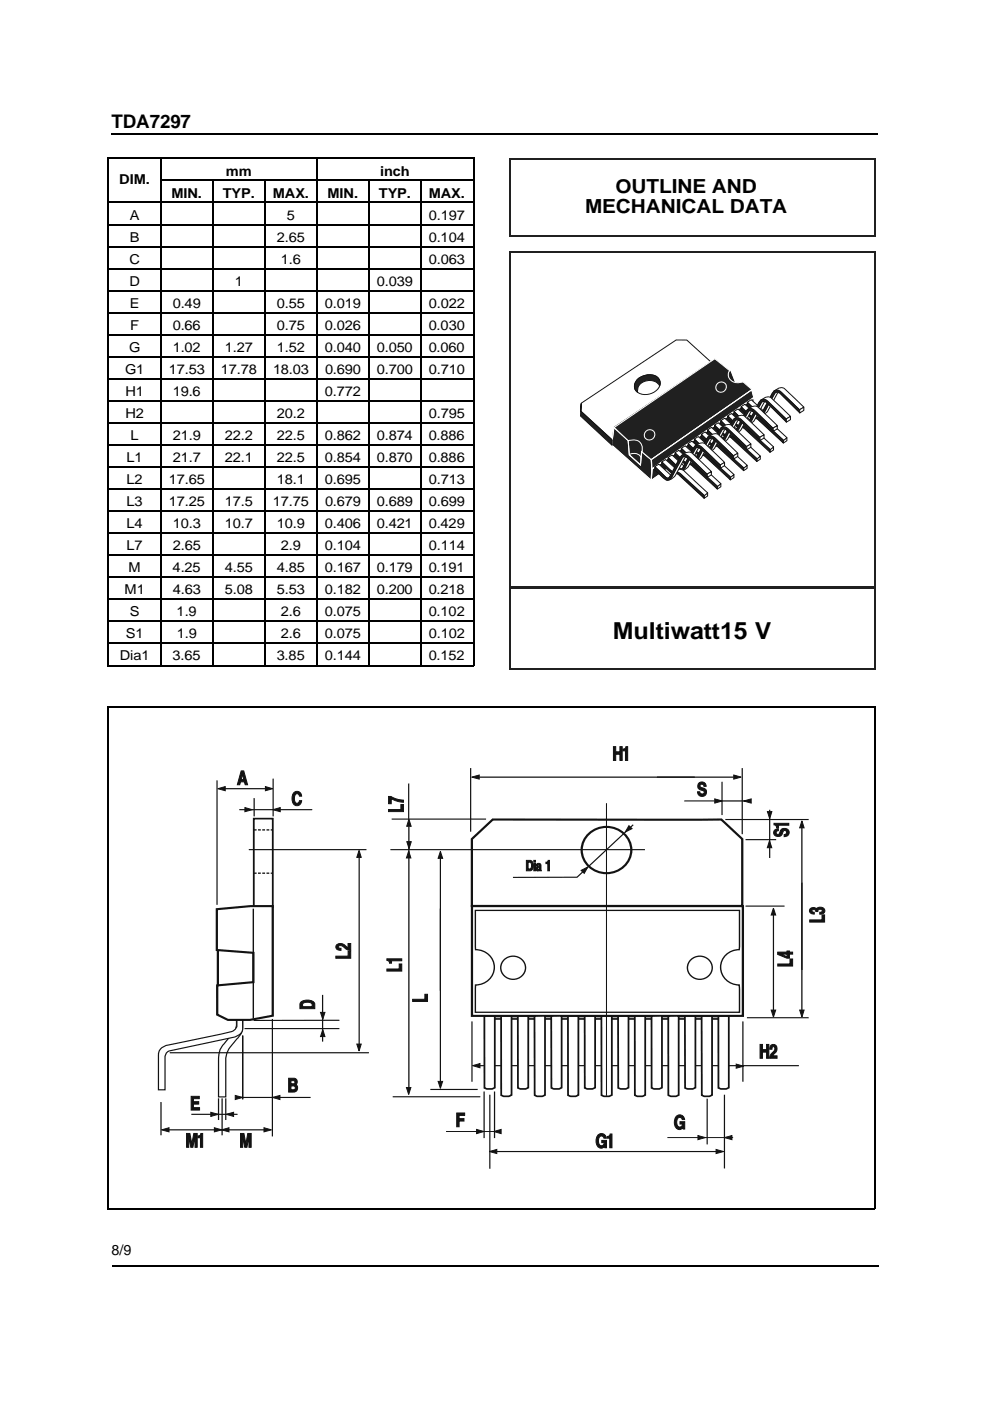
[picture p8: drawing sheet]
<svg xmlns="http://www.w3.org/2000/svg" width="210mm" height="297mm" viewBox="0 0 210 297" stroke-linecap="round" stroke-linejoin="round" font-family="sans-serif">
<defs><g id="words">
<text font-size="5" x="129.9" y="135.5">Multiwatt15 V</text>
<g font-size="4.1">
<text x="130.5" y="41">OUTLINE AND</text>
<text x="124" y="45.3">MECHANICAL DATA</text>
</g>
<text font-size="4" x="23.6" y="27.1">TDA7297</text>
<text font-size="3" x="23.6" y="266">8/9</text>
<g font-size="2.9">
<text x="25.3" y="39.1">DIM.</text>
<text x="36.4" y="41.9">MIN.</text>
<text x="47.2" y="41.9">TYP.</text>
<text x="47.9" y="37.3">mm</text>
<text x="57.8" y="41.9">MAX.</text>
<text x="69.5" y="41.9">MIN.</text>
<text x="80.3" y="41.9">TYP.</text>
<text x="80.6" y="37.3">inch</text>
<text x="90.9" y="41.9">MAX.</text>
<text x="27.5" y="46.6">A</text>
<text x="60.8" y="46.6">5</text>
<text x="90.9" y="46.6">0.197</text>
<text x="27.5" y="51.3">B</text>
<text x="58.7" y="51.3">2.65</text>
<text x="90.9" y="51.3">0.104</text>
<text x="27.4" y="55.9">C</text>
<text x="59.5" y="55.9">1.6</text>
<text x="90.9" y="55.9">0.063</text>
<text x="27.4" y="60.6">D</text>
<text x="27.5" y="65.3">E</text>
<text x="36.6" y="65.3">0.49</text>
<text x="49.8" y="60.6">1</text>
<text x="58.7" y="65.3">0.55</text>
<text x="68.9" y="65.3">0.019</text>
<text x="79.9" y="60.6">0.039</text>
<text x="90.9" y="65.3">0.022</text>
<text x="27.6" y="70">F</text>
<text x="36.6" y="70">0.66</text>
<text x="58.7" y="70">0.75</text>
<text x="68.9" y="70">0.026</text>
<text x="90.9" y="70">0.030</text>
<text x="27.4" y="74.6">G</text>
<text x="36.6" y="74.6">1.02</text>
<text x="47.6" y="74.6">1.27</text>
<text x="58.7" y="74.6">1.52</text>
<text x="68.9" y="74.6">0.040</text>
<text x="79.9" y="74.6">0.050</text>
<text x="90.9" y="74.6">0.060</text>
<text x="26.5" y="79.3">G1</text>
<text x="26.6" y="84">H1</text>
<text x="35.8" y="79.3">17.53</text>
<text x="36.6" y="84">19.6</text>
<text x="46.9" y="79.3">17.78</text>
<text x="57.9" y="79.3">18.03</text>
<text x="68.9" y="84">0.772</text>
<text x="68.9" y="79.3">0.690</text>
<text x="79.9" y="79.3">0.700</text>
<text x="91" y="79.3">0.710</text>
<text x="26.6" y="88.6">H2</text>
<text x="58.7" y="88.6">20.2</text>
<text x="90.9" y="88.6">0.795</text>
<text x="27.7" y="93.3">L</text>
<text x="36.6" y="93.3">21.9</text>
<text x="47.6" y="93.3">22.2</text>
<text x="58.7" y="93.3">22.5</text>
<text x="68.9" y="93.3">0.862</text>
<text x="79.9" y="93.3">0.874</text>
<text x="90.9" y="93.3">0.886</text>
<text x="26.8" y="98">L1</text>
<text x="36.6" y="98">21.7</text>
<text x="47.6" y="98">22.1</text>
<text x="58.7" y="98">22.5</text>
<text x="68.9" y="98">0.854</text>
<text x="79.9" y="98">0.870</text>
<text x="90.9" y="98">0.886</text>
<text x="26.8" y="102.7">L2</text>
<text x="26.8" y="107.3">L3</text>
<text x="35.8" y="102.7">17.65</text>
<text x="35.8" y="107.3">17.25</text>
<text x="47.7" y="107.3">17.5</text>
<text x="57.9" y="107.3">17.75</text>
<text x="58.7" y="102.7">18.1</text>
<text x="68.9" y="102.7">0.695</text>
<text x="68.9" y="107.3">0.679</text>
<text x="79.9" y="107.3">0.689</text>
<text x="90.9" y="102.7">0.713</text>
<text x="90.9" y="107.3">0.699</text>
<text x="26.8" y="112">L4</text>
<text x="36.6" y="112">10.3</text>
<text x="47.6" y="112">10.7</text>
<text x="58.7" y="112">10.9</text>
<text x="68.9" y="112">0.406</text>
<text x="79.9" y="112">0.421</text>
<text x="90.9" y="112">0.429</text>
<text x="26.8" y="116.6">L7</text>
<text x="36.6" y="116.6">2.65</text>
<text x="59.5" y="116.6">2.9</text>
<text x="68.9" y="116.6">0.104</text>
<text x="90.9" y="116.6">0.114</text>
<text x="26.4" y="126">M1</text>
<text x="27.2" y="121.3">M</text>
<text x="36.6" y="121.3">4.25</text>
<text x="36.6" y="126">4.63</text>
<text x="47.6" y="121.3">4.55</text>
<text x="47.6" y="126">5.08</text>
<text x="58.7" y="126">5.53</text>
<text x="58.7" y="121.3">4.85</text>
<text x="68.9" y="121.3">0.167</text>
<text x="68.9" y="126">0.182</text>
<text x="79.9" y="121.3">0.179</text>
<text x="79.9" y="126">0.200</text>
<text x="90.9" y="126">0.218</text>
<text x="90.9" y="121.3">0.191</text>
<text x="27.5" y="130.7">S</text>
<text x="37.5" y="130.7">1.9</text>
<text x="59.5" y="130.7">2.6</text>
<text x="68.9" y="130.7">0.075</text>
<text x="90.9" y="130.7">0.102</text>
<text x="26.7" y="135.3">S1</text>
<text x="37.5" y="135.3">1.9</text>
<text x="59.5" y="135.3">2.6</text>
<text x="68.9" y="135.3">0.075</text>
<text x="90.9" y="135.3">0.102</text>
<text x="25.4" y="140">Dia1</text>
<text x="36.6" y="140">3.65</text>
<text x="58.7" y="140">3.85</text>
<text x="68.9" y="140">0.144</text>
<text x="90.9" y="140">0.152</text>
</g>
</g></defs>
<path d="M107.9 53.4h77.7M107.9 124.4h77.7" fill="none" stroke="#231f20" stroke-width=".24"/>
<path d="M108 53.3v71.2M185.5 53.3v71.2" fill="none" stroke="#231f20" stroke-width=".25"/>
<path d="M138.2 99.4l21.6-15.1 .3 2.2-22 15.3z" fill="#231f20" stroke="#fff" stroke-width=".21"/>
<path d="M138.2 99.4l21.6-15.1 .3 2.2-22 15.3z" fill="none" stroke="#fff" stroke-width=".21"/>
<path d="M123.3 85.5l20.1-13.4h2.2l5.1 4.6-20.5 13.9-.4 2.7-6.7-6.1z" fill="#fff"/>
<path d="M123.3 85.5l20.1-13.4h2.2l5.1 4.6-20.5 13.9-.4 2.7-6.7-6.1z" fill="none" stroke="#0e1313" stroke-width=".21"/>
<path d="M135.2 80.5a3.1 3.1 0 0 1 4.6 0 2.39 2.39 0 0 1-2.1 3 2.38 2.38 0 0 1-3.2-1.3 1.91 1.91 0 0 1 .7-1.7z" fill="#fff"/>
<path d="M135.1 80.6a3.3 3.3 0 0 1 4.6-.3 2.25 2.25 0 0 1-1.8 3.2 2.34 2.34 0 0 1-3.4-1.6l.1-.4z" fill="none" stroke="#0e1313" stroke-width=".21"/>
<path d="M133.2 93.4l1.1-.1 .8 .1a2.75 2.75 0 0 0 2.4-.2l4.6-1.8 5.8-2.4-10.4 10.2-1.5-1.7a1.38 1.38 0 0 0-2-1.3l-.6 .1z" fill="#231f20"/>
<path d="M133.2 93.4h.2a3.4 3.4 0 0 1 2.1 .1 22.7 22.7 0 0 0 6.6-2.1l5.8-2.4-10.4 10.2-1.5-1.8a1.31 1.31 0 0 0-1.7-1.2l-.9 .1z" fill="none" stroke="#0e1313" stroke-width=".21"/>
<path d="M133.3 96.4a1.72 1.72 0 0 1 2.2 .1 1.72 1.72 0 0 1 .4 2.1z" fill="#cac2bf"/>
<g fill="#231f20" stroke="#fff" stroke-width=".21">
<path d="M133.3 96.4l.1-.1a1.71 1.71 0 0 1 2.2 .2 1.71 1.71 0 0 1 .3 2.2z"/>
<path d="M130.2 90.6l3 2.8 .2 3 2.4 2.2 .2-2.8 2.1 1.7v4.3l-8.4-7.4z"/>
</g>
<path d="M130.2 90.6l3 2.8 .2 3 2.4 2.2 .2-2.8 2.1 1.7v4.3l-8.4-7.4z" fill="none" stroke="#fff" stroke-width=".21"/>
<path d="M123.2 85.5l-.1 1.7 6.7 6.1-.1 1.1-6.6-6.2z" fill="#231f20"/>
<path d="M123.2 85.5l-.1 1.7 6.7 6.1-.1 1.1-6.6-6.2z" fill="none" stroke="#0e1313" stroke-width=".21"/>
<path d="M135.1 80.4a3.2 3.2 0 0 1 4.5-.2l.3 .7a.62 .62 0 0 1-.1 .8 2.66 2.66 0 0 0-4.6 .8v.6a1.73 1.73 0 0 1-.1-2.7z" fill="#231f20"/>
<path d="M135.3 80.2a3.5 3.5 0 0 1 4.2-.2 1.36 1.36 0 0 1 .3 1.7 2.62 2.62 0 0 0-2.6-1 2.62 2.62 0 0 0-2 2v.4a1.79 1.79 0 0 1 .1-2.9z" fill="none" stroke="#0e1313" stroke-width=".21"/>
<path d="M154.4 78.5l.4 .2 1.1 2.9-2.3-.6z" fill="#231f20"/>
<path d="M154.4 78.5l.4 .2 1.1 2.9-2.3-.6z" fill="none" stroke="#0e1313" stroke-width=".21"/>
<path d="M130.2 90.6l21.3-14.6 3.2 2.6a1.7 1.7 0 0 0 .1 1.9 1.7 1.7 0 0 0 1.9 .6l.8-.2 2 1.7-21.4 14.9-2-1.7a1.97 1.97 0 0 0-.5-2.1 1.97 1.97 0 0 0-2.1-.3h-.3z" fill="#b6aaa7"/>
<g fill="#231f20" stroke="#fff" stroke-width=".21">
<path d="M130.2 90.6l21.3-14.5 3.2 2.5a1.52 1.52 0 0 0-.1 1.7 1.52 1.52 0 0 0 1.4 .8l1.5-.2 1.9 1.7-21.3 14.9-2-1.7a1.99 1.99 0 0 0-.5-2.1 1.99 1.99 0 0 0-2.2-.3h-.2z"/>
<path d="M138.1 97.4l21.3-14.8 .4 1.7-21.6 15.1z"/>
</g>
<g fill="none" stroke="#fff" stroke-width=".21">
<path d="M138.1 97.4l21.3-14.8 .4 1.7-21.6 15.1z"/>
<circle cx="137.7" cy="92.2" r="1.11"/>
<circle cx="152.9" cy="82.1" r="1.11"/>
</g>
<path d="M164.1 83.4l.7-.5 .6 .2v.2h-.6l-2.1 3.9-.9 .8-.9 .1 .6-.2z" fill="#fff"/>
<path d="M164.1 83.4l.7-.5 .6 .2v.2l-.4-.1-.2 .2-1.7 3.1a2.19 2.19 0 0 1-2.2 1.5l.6-.1z" fill="none" stroke="#0e1313" stroke-width=".21"/>
<path d="M158.4 85.3l.9-.6 2.5 2.4-.4 .9z" fill="#fff"/>
<path d="M158.4 85.3l.9-.5 2.5 2.3-.4 .9z" fill="none" stroke="#0e1313" stroke-width=".21"/>
<path d="M164.1 82.9l1.1-.6h1l4.2 4-.9 .6-4.4-4z" fill="#fff"/>
<path d="M164.1 82.9a2.32 2.32 0 0 1 1.8-.7l.5 .2 4 3.9-.9 .6-4.4-3.9z" fill="none" stroke="#0e1313" stroke-width=".21"/>
<path d="M158.5 85.3l2.2 2.2 .6 .2 .4-.6 2-3.7a1.13 1.13 0 0 1 1.9-.3l4.1 3.9-.1 .5-4.4-4.3-.3-.1-.4 .1-.3 .3-2.2 4.1a1.08 1.08 0 0 1-1.9-.1l-1.7-1.5z" fill="#574044"/>
<path d="M158.5 85.3l2.2 2.2 .6 .2 .3-.2 1.7-3.4a1.52 1.52 0 0 1 1.8-1.3l4.6 4.2-.1 .5-4.5-4.3a.76 .76 0 0 0-1 .5l-2.2 4a1 1 0 0 1-1.6 0l-1.9-1.7z" fill="#231f20" stroke="#0e1313" stroke-width=".21"/>
<path d="M169.6 86.8l.8-.5v.7l-.8 .6z" fill="#fff"/>
<path d="M169.6 86.8l.8-.5v.7l-.8 .6z" fill="none" stroke="#0e1313" stroke-width=".21"/>
<path d="M166.1 93.3l.7-.5v.6l-.7 .5z" fill="#fff"/>
<path d="M166.1 93.3l.7-.5v.6l-.7 .5z" fill="none" stroke="#0e1313" stroke-width=".21"/>
<path d="M157.2 86.2l.7-.5 1.9 1.8 1 .3a1.67 1.67 0 0 1 1.5 .7l4.5 4.3-.8 .7-5.6-5-1.2-.1-1.9-1.8z" fill="#fff"/>
<path d="M157.2 86.2l.7-.5 1.9 1.8 1.2 .3a1.59 1.59 0 0 1 1.3 .7l4.5 4.3-.8 .7-5.6-5-1.2-.1-1.9-1.8z" fill="none" stroke="#0e1313" stroke-width=".21"/>
<path d="M157.1 86.2l2.1 1.9 1.3 .3 .7 .4 4.9 4.5v.6l-5.4-5-.4-.2h-.8a4.6 4.6 0 0 1-2.1-1.7l-.3-.3z" fill="#574044"/>
<path d="M157.1 86.2l1.9 1.8 .6 .3a2.32 2.32 0 0 1 1.9 .8l4.6 4.2v.6l-5.2-4.8a1.35 1.35 0 0 0-1.4-.4l-.8-.5-1.6-1.5z" fill="#231f20" stroke="#0e1313" stroke-width=".21"/>
<path d="M161.3 85.3l.7-.5 .6 .2v.3h-.6l-1.1 2.1a4.5 4.5 0 0 1-1.3 2.1l-.9 .5h-.6l.6-.1z" fill="#fff"/>
<path d="M161.3 85.3l.7-.5 .6 .3v.2l-.4-.1-.2 .2-1.7 3.1a2.19 2.19 0 0 1-2.2 1.5l.6-.1z" fill="none" stroke="#0e1313" stroke-width=".21"/>
<path d="M155.6 87.2l.9-.5 2.5 2.3-.5 1z" fill="#fff"/>
<path d="M155.6 87.2l.9-.5 2.5 2.3-.5 1z" fill="none" stroke="#0e1313" stroke-width=".21"/>
<path d="M161.2 84.9l1.2-.7h.9l4.3 4.1-.9 .5-4.4-3.9z" fill="#fff"/>
<path d="M161.2 84.9a2.34 2.34 0 0 1 1.9-.7l.8 .5 3.7 3.6-.9 .5-4.4-3.9z" fill="none" stroke="#0e1313" stroke-width=".21"/>
<path d="M155.6 87.2l2.3 2.2 .6 .2 .4-.5 2-3.8a1.12 1.12 0 0 1 1.9-.3l4 4-.1 .5-4.3-4.3-.4-.1-.6 .3-2.2 4.2a1.08 1.08 0 0 1-1.9-.1l-1.7-1.6z" fill="#574044"/>
<path d="M155.6 87.3l2.3 2.1 .6 .2 .4-.6 1.9-3.5a1.26 1.26 0 0 1 1.1-.9 1.26 1.26 0 0 1 1.2 .8l3.7 3.6-.1 .5-4.4-4.3a.75 .75 0 0 0-1 .5l-2.2 4a1 1 0 0 1-1.6 0l-1.9-1.8z" fill="#231f20" stroke="#0e1313" stroke-width=".21"/>
<path d="M166.7 88.8l.9-.5v.7l-.9 .5z" fill="#fff"/>
<path d="M166.7 88.8l.9-.5v.7l-.9 .5z" fill="none" stroke="#0e1313" stroke-width=".21"/>
<path d="M163.2 95.3l.8-.5v.6l-.7 .5z" fill="#fff"/>
<path d="M163.2 95.3l.8-.5v.6l-.8 .5z" fill="none" stroke="#0e1313" stroke-width=".21"/>
<path d="M154.4 88.1l.7-.4 1.8 1.6 .8 .4a1.93 1.93 0 0 1 1.7 .8l4.6 4.2-.8 .7-5.7-4.9-1.1-.1-1.9-1.8z" fill="#fff"/>
<path d="M154.3 88.1l.8-.4 1.9 1.7 .7 .3a1.92 1.92 0 0 1 1.7 .8l4.6 4.3-.8 .6-5.7-4.9-1.1-.1-1.9-1.8z" fill="none" stroke="#0e1313" stroke-width=".21"/>
<path d="M154.3 88.2l2.1 1.9 1.2 .2 .6 .3 5.1 4.7v.6l-5.4-5-.4-.2-.9-.1a6.9 6.9 0 0 1-2.3-1.9z" fill="#231f20"/>
<path d="M154.3 88.2l1.8 1.7 .7 .3a2.33 2.33 0 0 1 1.9 .9l4.6 4.2-.1 .6-5.2-4.9a1.32 1.32 0 0 0-1.3-.3l-.9-.6-1.5-1.4z" fill="none" stroke="#0e1313" stroke-width=".21"/>
<path d="M158.5 87.3l.7-.5 .6 .2v.2h-.6l-1.1 2.1a4.4 4.4 0 0 1-1.3 2.2l-.8 .5h-.7l.6-.2z" fill="#fff"/>
<path d="M158.5 87.3l.7-.5 .6 .2v.2h-.4l-.2 .1-1.7 3.1a2.19 2.19 0 0 1-2.2 1.6l.6-.2z" fill="none" stroke="#0e1313" stroke-width=".21"/>
<path d="M152.8 89.2l.9-.5 2.5 2.3-.5 .9z" fill="#fff"/>
<path d="M152.8 89.2l.9-.5 2.5 2.3-.5 .9z" fill="none" stroke="#0e1313" stroke-width=".21"/>
<path d="M158.4 86.8l1.2-.6h.9l4.3 4-.9 .6-4.4-3.9z" fill="#fff"/>
<path d="M158.4 86.8a2.32 2.32 0 0 1 1.9-.7l.4 .2 4.1 3.9-.9 .6-4.4-3.9z" fill="none" stroke="#0e1313" stroke-width=".21"/>
<path d="M152.8 89.2l2.3 2.2 .6 .2 .4-.6 2-3.7a1.12 1.12 0 0 1 1.9-.3l4 3.9-.1 .5-4.3-4.3-.4-.1-.6 .4-2.2 4.1a1.08 1.08 0 0 1-1.9-.1l-1.7-1.5z" fill="#231f20"/>
<path d="M152.8 89.2l2.3 2.2 .6 .2 .4-.6 1.9-3.5a1.26 1.26 0 0 1 1.1-.9 1.26 1.26 0 0 1 1.2 .7l3.7 3.6-.1 .6-4.4-4.4a.75 .75 0 0 0-1 .5l-2.2 4a1 1 0 0 1-1.6 0l-1.9-1.7z" fill="none" stroke="#0e1313" stroke-width=".21"/>
<path d="M163.9 90.7l.9-.5v.7l-.9 .6z" fill="#fff"/>
<path d="M163.9 90.8l.9-.5v.6l-.9 .6z" fill="none" stroke="#0e1313" stroke-width=".21"/>
<path d="M160.4 97.2l.8-.5v.6l-.7 .5z" fill="#fff"/>
<path d="M160.4 97.2l.8-.5v.7l-.8 .5z" fill="none" stroke="#0e1313" stroke-width=".21"/>
<path d="M151.5 90.1l.8-.5 1.9 1.8 .7 .2a1.93 1.93 0 0 1 1.7 .8l4.6 4.3-.8 .7-5.7-5-1.1-.1-1.9-1.8z" fill="#fff"/>
<path d="M151.5 90.1l.8-.5 1.9 1.8 1.2 .3a1.59 1.59 0 0 1 1.2 .7l4.6 4.3-.8 .7-5.7-5-1.1-.1-1.9-1.8z" fill="none" stroke="#0e1313" stroke-width=".21"/>
<path d="M151.5 90.1l2.1 1.9 1.2 .3 .6 .3 5.1 4.6v.6l-5.4-5-.4-.2h-.9a6.9 6.9 0 0 1-2.3-2z" fill="#231f20"/>
<path d="M151.5 90.1l1.8 1.8 .7 .3a2.36 2.36 0 0 1 1.9 .8l4.6 4.2-.1 .6-5.2-4.8a1.33 1.33 0 0 0-1.3-.4l-.9-.5-1.5-1.5z" fill="none" stroke="#0e1313" stroke-width=".21"/>
<path d="M155.7 89.2l.7-.5 .6 .2v.3h-.6l-2.1 3.9-.9 .7-.9 .1 .6-.1z" fill="#fff"/>
<path d="M155.7 89.2l.7-.5 .6 .3v.2l-.4-.1-.2 .2-1.7 3.1a2.19 2.19 0 0 1-2.2 1.5l.6-.1z" fill="none" stroke="#0e1313" stroke-width=".21"/>
<path d="M150 91.1l.9-.5 2.5 2.3-.5 1z" fill="#fff"/>
<path d="M150 91.1l.9-.5 2.5 2.3-.5 1z" fill="none" stroke="#0e1313" stroke-width=".21"/>
<path d="M155.6 88.8l1.2-.7h.9l4.3 4.1-.9 .5-4.4-3.9z" fill="#fff"/>
<path d="M155.6 88.8a2.33 2.33 0 0 1 1.9-.7l.8 .5 3.7 3.6-.9 .5-4.4-3.9z" fill="none" stroke="#0e1313" stroke-width=".21"/>
<path d="M150 91.2l2.3 2.1 .6 .2 .4-.5 2-3.8a1.13 1.13 0 0 1 1.9-.3l4 4-.1 .5-4.3-4.3-.5-.1-.5 .3-2.2 4.2a1.08 1.08 0 0 1-1.9-.1l-1.7-1.6z" fill="#231f20"/>
<path d="M150 91.2l2.3 2.1 .6 .2 .4-.6 1.6-2.9a1.52 1.52 0 0 1 1.8-1.4l4.5 4.3-.1 .5-4.4-4.3a.75 .75 0 0 0-1 .5l-2.2 4a1 1 0 0 1-1.6 0l-1.9-1.8z" fill="none" stroke="#0e1313" stroke-width=".21"/>
<path d="M161.1 92.7l.9-.5v.7l-.9 .5z" fill="#fff"/>
<path d="M161.1 92.7l.9-.5v.7l-.9 .5z" fill="none" stroke="#0e1313" stroke-width=".21"/>
<path d="M157.6 99.2l.8-.5v.6l-.7 .5z" fill="#fff"/>
<path d="M157.6 99.2l.8-.5v.6l-.7 .5z" fill="none" stroke="#0e1313" stroke-width=".21"/>
<path d="M148.7 92l.8-.4 1.8 1.6 .8 .4a1.93 1.93 0 0 1 1.7 .8l4.6 4.2-.8 .7-5.7-4.9-1.1-.1-1.9-1.8z" fill="#fff"/>
<path d="M148.7 92l.8-.4 1.9 1.7 .7 .3a1.92 1.92 0 0 1 1.7 .8l4.6 4.3-.8 .6-5.7-4.9-1.1-.1-1.9-1.8z" fill="none" stroke="#0e1313" stroke-width=".21"/>
<path d="M148.7 92.1l2.1 1.9 1.2 .2 .6 .4 5.1 4.6v.6l-5.4-5-.4-.2-.9-.1a6.9 6.9 0 0 1-2.3-1.9z" fill="#231f20"/>
<path d="M148.7 92.1l1.8 1.7 .7 .3a2.32 2.32 0 0 1 1.9 .9l4.6 4.2v.6l-5.3-4.8a1.32 1.32 0 0 0-1.3-.4l-.9-.5-1.5-1.5z" fill="none" stroke="#0e1313" stroke-width=".21"/>
<path d="M152.9 91.2l.7-.5 .6 .2v.2l-.6 .1-1.1 2a4.3 4.3 0 0 1-1.3 2.2l-.9 .5h-.6l.6-.2z" fill="#fff"/>
<path d="M152.9 91.2l.7-.5 .6 .2v.2h-.4l-.2 .1-1.7 3.1a2.19 2.19 0 0 1-2.2 1.6l.6-.2z" fill="none" stroke="#0e1313" stroke-width=".21"/>
<path d="M147.2 93.1l.9-.5 2.5 2.3-.5 .9z" fill="#fff"/>
<path d="M147.2 93.1l.9-.5 2.5 2.3-.5 1z" fill="none" stroke="#0e1313" stroke-width=".21"/>
<path d="M152.8 90.7l1.2-.6h.9l4.3 4-.9 .6-4.4-3.9z" fill="#fff"/>
<path d="M152.8 90.7a2.32 2.32 0 0 1 1.9-.7l.4 .2 4.1 3.9-.9 .6-4.4-3.9z" fill="none" stroke="#0e1313" stroke-width=".21"/>
<path d="M147.2 93.1l2.3 2.2 .6 .2 .4-.6 2-3.7a1.12 1.12 0 0 1 1.9-.3l4 3.9-.1 .5-4.3-4.3h-.4l-.6 .3-2.2 4.1a1.08 1.08 0 0 1-1.9-.1l-1.7-1.5z" fill="#231f20"/>
<path d="M147.2 93.1l2.3 2.2 .6 .2 .4-.6 1.9-3.5a1.26 1.26 0 0 1 1.1-.9 1.26 1.26 0 0 1 1.2 .7l3.7 3.6-.1 .6-4.4-4.4a.76 .76 0 0 0-1 .5l-2.2 4a1 1 0 0 1-1.6 0l-1.9-1.7z" fill="none" stroke="#0e1313" stroke-width=".21"/>
<path d="M158.3 94.6l.9-.5v.7l-.9 .6z" fill="#fff"/>
<path d="M158.3 94.7l.9-.5v.6l-.9 .6z" fill="none" stroke="#0e1313" stroke-width=".21"/>
<path d="M154.8 101.1l.8-.5v.6l-.7 .5z" fill="#fff"/>
<path d="M154.8 101.1l.8-.5v.7l-.8 .5z" fill="none" stroke="#0e1313" stroke-width=".21"/>
<path d="M145.9 94l.8-.5 1.9 1.8 .7 .2a1.91 1.91 0 0 1 1.7 .8l4.6 4.3-.8 .7-5.7-5-1.1-.1-1.9-1.8z" fill="#fff"/>
<path d="M145.9 94l.8-.5 1.9 1.8 1.2 .3a1.6 1.6 0 0 1 1.2 .7l4.6 4.3-.8 .7-5.7-5-1.1-.1-1.9-1.8z" fill="none" stroke="#0e1313" stroke-width=".21"/>
<path d="M145.9 94l2.1 1.9 1.2 .3 .6 .3 5.1 4.6v.6l-5.4-5-.4-.2h-.8a4.5 4.5 0 0 1-2.2-1.7l-.2-.3z" fill="#231f20"/>
<path d="M145.9 94l1.8 1.8 .7 .3a2.33 2.33 0 0 1 1.9 .9l4.6 4.1-.1 .6-5.2-4.8a1.34 1.34 0 0 0-1.3-.4l-.9-.5-1.5-1.5z" fill="none" stroke="#0e1313" stroke-width=".21"/>
<path d="M150.1 93.1l.7-.5 .6 .2v.3h-.5l-1.2 2.1a4.4 4.4 0 0 1-1.3 2.1l-.9 .6-.6-.1 .6-.1z" fill="#fff"/>
<path d="M150.1 93.1l.7-.5 .6 .3v.2l-.4-.1-.2 .2-1.7 3.1a2.19 2.19 0 0 1-2.2 1.5l.6-.1z" fill="none" stroke="#0e1313" stroke-width=".21"/>
<path d="M144.4 95l.9-.5 2.5 2.3-.4 1z" fill="#fff"/>
<path d="M144.4 95l.9-.5 2.5 2.3-.4 1z" fill="none" stroke="#0e1313" stroke-width=".21"/>
<path d="M150.1 92.7l1.2-.7h.9l4.2 4.1-.9 .5-4.4-3.9z" fill="#fff"/>
<path d="M150.1 92.7a2.33 2.33 0 0 1 1.8-.7l.8 .5 3.7 3.6-.9 .5-4.4-3.9z" fill="none" stroke="#0e1313" stroke-width=".21"/>
<path d="M144.5 95.1l2.2 2.1 .6 .2 .4-.5 2-3.8a1.12 1.12 0 0 1 1.9-.3l4.1 4-.1 .5-4.4-4.3-.3-.1-.4 .1-.3 .2-2.2 4.2a1.08 1.08 0 0 1-1.9-.1l-1.7-1.6z" fill="#574044"/>
<path d="M144.4 95.1l2.3 2.1 .6 .2 .5-.6 1.8-3.4a1.26 1.26 0 0 1 1.1-.9 1.26 1.26 0 0 1 1.2 .7l3.8 3.6-.1 .5-4.5-4.3a.75 .75 0 0 0-1 .5l-2.2 4a1 1 0 0 1-1.6 0l-1.9-1.8z" fill="#231f20" stroke="#0e1313" stroke-width=".21"/>
<path d="M155.6 96.6l.8-.5v.7l-.8 .5z" fill="#fff"/>
<path d="M155.5 96.6l.9-.5v.7l-.9 .5z" fill="none" stroke="#0e1313" stroke-width=".21"/>
<path d="M152.1 103.1l.7-.5v.6l-.7 .5z" fill="#fff"/>
<path d="M152.1 103.1l.7-.5v.6l-.7 .5z" fill="none" stroke="#0e1313" stroke-width=".21"/>
<path d="M143.2 95.9l.7-.4 1.9 1.7 .8 .3a1.89 1.89 0 0 1 1.7 .8l4.5 4.2-.8 .7-5.6-4.9-1.2-.1-1.9-1.8z" fill="#fff"/>
<path d="M143.2 95.9l.7-.4 1.9 1.7 .8 .3a1.9 1.9 0 0 1 1.7 .8l4.5 4.3-.8 .6-5.6-4.9-1.2-.1-1.9-1.8z" fill="none" stroke="#0e1313" stroke-width=".21"/>
<path d="M143.1 96l2.1 1.9 1.3 .2 .6 .4 5 4.6v.6l-5.4-5-.4-.2h-.8a4.4 4.4 0 0 1-2.1-1.8l-.3-.2z" fill="#231f20"/>
<path d="M143.1 96l1.9 1.7 .6 .3a2.32 2.32 0 0 1 1.9 .9l4.6 4.2v.6l-5.2-4.8a1.33 1.33 0 0 0-1.4-.4l-.8-.6-1.6-1.4z" fill="none" stroke="#0e1313" stroke-width=".21"/>
<path d="M147.3 95.1l.7-.5 .6 .2v.2h-.6l-1.1 2.1a4.3 4.3 0 0 1-1.3 2.2l-.8 .5h-.7l.6-.2z" fill="#fff"/>
<path d="M147.3 95.1l.7-.5 .6 .2v.2h-.4l-.2 .1-1.7 3.1a2.19 2.19 0 0 1-2.2 1.6l.6-.2z" fill="none" stroke="#0e1313" stroke-width=".21"/>
<path d="M141.6 97l.9-.5 2.5 2.3-.4 .9z" fill="#fff"/>
<path d="M141.6 97l.9-.5 2.5 2.3-.4 1z" fill="none" stroke="#0e1313" stroke-width=".21"/>
<path d="M147.3 94.6l1.1-.6h.9l4.3 4-.9 .6-4.4-3.9z" fill="#fff"/>
<path d="M147.3 94.6a2.33 2.33 0 0 1 1.8-.7l.8 .5 3.7 3.6-.9 .6-4.4-3.9z" fill="none" stroke="#0e1313" stroke-width=".21"/>
<path d="M141.7 97l2.2 2.2 .6 .2 .4-.6 2-3.7a1.13 1.13 0 0 1 1.9-.3l4.1 3.9-.1 .5-4.4-4.3h-.5l-.5 .3-2.2 4.1a1.08 1.08 0 0 1-1.9-.1l-1.7-1.5z" fill="#231f20"/>
<path d="M141.6 97l2.3 2.2 .6 .2 .5-.6 1.8-3.5a1.26 1.26 0 0 1 1.1-.9 1.26 1.26 0 0 1 1.2 .7l3.8 3.7-.1 .5-4.5-4.4a.75 .75 0 0 0-1 .5l-2.2 4a1 1 0 0 1-1.6 0l-1.9-1.7z" fill="none" stroke="#0e1313" stroke-width=".21"/>
<path d="M152.7 98.5l.9-.5v.7l-.9 .6z" fill="#fff"/>
<path d="M152.7 98.6l.9-.5v.6l-.9 .6z" fill="none" stroke="#0e1313" stroke-width=".21"/>
<path d="M149.3 105l.7-.5v.7l-.7 .4z" fill="#fff"/>
<path d="M149.3 105l.7-.5v.7l-.7 .5z" fill="none" stroke="#0e1313" stroke-width=".21"/>
<path d="M140.4 97.9l.7-.5 1.9 1.8 .8 .2a1.93 1.93 0 0 1 1.7 .8l4.5 4.3-.8 .7-5.6-5-1.2-.1-1.9-1.8z" fill="#fff"/>
<path d="M140.4 97.9l.7-.5 1.9 1.8 .8 .3a1.92 1.92 0 0 1 1.7 .7l4.5 4.3-.8 .7-5.6-5-1.2-.1-1.9-1.8z" fill="none" stroke="#0e1313" stroke-width=".21"/>
<path d="M140.3 97.9l2.1 1.9 1.4 .3 .5 .3 5 4.6v.6l-5.4-5-.4-.2h-.9a6.9 6.9 0 0 1-2.3-2z" fill="#574044"/>
<path d="M140.3 97.9l1.9 1.8 .6 .3a2.33 2.33 0 0 1 1.9 .9l4.6 4.1v.6l-5.2-4.8a1.34 1.34 0 0 0-1.4-.4l-.8-.5-1.6-1.5z" fill="#231f20" stroke="#0e1313" stroke-width=".21"/>
<path d="M144.5 97l.7-.5 .6 .2v.3h-.6l-1.1 2.1a4.5 4.5 0 0 1-1.3 2.1l-.9 .6-.6-.1 .6-.1z" fill="#fff"/>
<path d="M144.5 97l.7-.5 .6 .3v.2l-.4-.1-.2 .2-1.7 3.1a2.19 2.19 0 0 1-2.2 1.5l.6-.1z" fill="none" stroke="#0e1313" stroke-width=".21"/>
<path d="M138.8 98.9l.9-.5 2.5 2.3-.4 1z" fill="#fff"/>
<path d="M138.8 98.9l.9-.5 2.5 2.3-.4 1z" fill="none" stroke="#0e1313" stroke-width=".21"/>
<path d="M144.5 96.6l1.1-.7h1l4.2 4.1-.9 .5-4.4-3.9z" fill="#fff"/>
<path d="M144.5 96.6a2.32 2.32 0 0 1 1.8-.7l.4 .2 4.1 3.9-.9 .5-4.4-3.9z" fill="none" stroke="#0e1313" stroke-width=".21"/>
<path d="M138.9 99l2.2 2.1 .6 .2 .4-.5 2-3.8a1.12 1.12 0 0 1 1.9-.3l4.1 4-.1 .5-4.4-4.3-.3-.1-.4 .1-.3 .2-2.2 4.2a1.08 1.08 0 0 1-1.9-.1l-1.7-1.6z" fill="#574044"/>
<path d="M138.9 99l2.2 2.2 .6 .1 .3-.2 1.7-3.3a1.52 1.52 0 0 1 1.8-1.4l4.6 4.3-.1 .5-4.5-4.3a.76 .76 0 0 0-1 .5l-2.2 4a1 1 0 0 1-1.6 0l-1.9-1.8z" fill="#231f20" stroke="#0e1313" stroke-width=".21"/>
<path d="M150 100.5l.8-.5v.7l-.8 .5z" fill="#fff"/>
<path d="M149.9 100.5l.9-.5v.7l-.9 .5z" fill="none" stroke="#0e1313" stroke-width=".21"/>
<path d="M107.9 124.6h77.7M107.9 141.9h77.7" fill="none" stroke="#231f20" stroke-width=".24"/>
<path d="M108 124.5v17.5M185.5 124.5v17.5" fill="none" stroke="#231f20" stroke-width=".25"/>
<path d="M22.9 33.4v107.8M34.1 33.6v107.5M45.1 38.3v102.8M56.2 38.3v102.8M67.2 33.6v107.5M78.2 38.3v102.8M89.2 38.3v102.8M100.4 33.4v107.8M22.9 149.8v106.6M185.5 149.8v106.6" fill="none" stroke="#000" stroke-width=".25"/>
<g fill="none" stroke="#000" stroke-width=".24">
<path d="M22.8 33.5h77.7M34.1 38.3h66.2M23 42.9h77.3M23 47.6h77.3M23 52.3h77.3M23 57h77.3M23 61.6h77.3M23 66.3h77.3M23 71h77.3M23 75.6h77.3M23 80.3h77.3M23 85h77.3"/>
<path d="M23 89.7h77.3M23 94.3h77.3M23 99h77.3M23 103.7h77.3M23 108.3h77.3M23 113h77.3M23 117.6h77.3M23 122.4h77.3M23 127h77.3M23 131.7h77.3M23 136.3h77.3M22.8 141.1h77.7"/>
<path d="M22.8 149.9h162.8M22.8 256.3h162.8"/>
</g>
<path d="M50.1 214.5l1.3-.2 .1 3.3a3.4 3.4 0 0 1-1.2 2.6 8.9 8.9 0 0 0-2.2 3.1l-.2 1.2v8.1h-1.6v-7.9a5 5 0 0 1 1.8-4.2l1.6-1.7 .3-.6 .1-.9z" fill="#fff"/>
<path d="M50.1 214.5l1.3-.2v1.5a6.4 6.4 0 0 1-.5 3.7l-.6 .7a7.7 7.7 0 0 0-2.4 4.3v8.1h-1.6v-6.9a6.3 6.3 0 0 1 .8-3.9l1.9-2.3a2.96 2.96 0 0 0 1.1-2.2z" fill="none" stroke="#0e1313" stroke-width=".25"/>
<path d="M34.2 222.3l1.2-.7 11.2-2.3a6.3 6.3 0 0 0 3.1-.9l.5-.8v-2.4l1.2 .2 .1 2.7a2.05 2.05 0 0 1-1.8 1.8l-13.7 2.9-.5 .3-.5 .9v7.1h-1.4v-7.8z" fill="#fff"/>
<path d="M34.1 222.4l1.2-.7 12.5-2.7a3 3 0 0 0 2.3-1.1l.1-.3v-2.4l1.2 .2v1.2a2.85 2.85 0 0 1-.8 2.9l-.9 .4-12.4 2.6a2.47 2.47 0 0 0-2.2 1.1l-.1 7.5h-1.4v-5.8a4.3 4.3 0 0 1 .5-2.9zM100.8 225.9h68.6" fill="none" stroke="#0e1313" stroke-width=".25"/>
<path d="M100.8 225.9h68.6" fill="none" stroke="#0e1313" stroke-width=".21"/>
<g fill="#fff">
<path d="M103.7 215.5h50.3v.5h-50.3z"/>
<path d="M53.8 173.6h4v18.7h-4z"/>
</g>
<path d="M103.7 215.5h50.3v.5h-50.3z" fill="#fff" stroke="#0e1313" stroke-width=".37"/>
<path d="M53.8 173.6h4v18.7h-4z" fill="none" stroke="#0e1313" stroke-width=".37"/>
<g fill="#fff">
<path d="M46.2 199.2h9.3v12.3h-9.3z"/>
<path d="M102.7 215.4h2.2v15.2l-.5 .3h-1.2l-.5-.2z"/>
</g>
<path d="M46.2 199.2h9.3v12.3h-9.3z" fill="#fff" stroke="#0e1313" stroke-width=".46"/>
<path d="M102.7 215.4h2.2v15.2l-.5 .3h-1.2l-.5-.2z" fill="none" stroke="#0e1313" stroke-width=".37"/>
<path d="M100.1 177.9l4.4-4.2h48.4l4.5 4.2v14.2h-57.3z" fill="#fff"/>
<path d="M100 177.9l4.5-4.1h48.4l4.5 4.1v14.2h-57.4z" fill="none" stroke="#0e1313" stroke-width=".46"/>
<path d="M106.2 215.4h2.3v16.8l-.6 .2h-1.1l-.5-.2z" fill="#fff"/>
<path d="M106.2 215.4h2.3v16.8l-.6 .2h-1.1l-.5-.2z" fill="none" stroke="#0e1313" stroke-width=".37"/>
<path d="M109.8 215.4h2.2v15.2l-.5 .3h-1.2l-.5-.2z" fill="#fff"/>
<path d="M109.8 215.4h2.2v15.2l-.6 .3h-1.1l-.5-.2z" fill="none" stroke="#0e1313" stroke-width=".37"/>
<path d="M120.4 215.4h2.2v16.8l-.5 .2h-1.2l-.5-.2z" fill="#fff"/>
<path d="M120.4 215.4h2.2v16.8l-.5 .2h-1.2l-.5-.2z" fill="none" stroke="#0e1313" stroke-width=".37"/>
<path d="M124 215.4h2.2v15.2l-.6 .3h-1.1l-.5-.2z" fill="#fff"/>
<path d="M124 215.4h2.2v15.2l-.6 .3h-1.1l-.5-.2z" fill="none" stroke="#0e1313" stroke-width=".37"/>
<path d="M127.5 215.4h2.2v16.8l-.5 .2h-1.2l-.5-.2z" fill="#fff"/>
<path d="M127.5 215.4h2.2v16.8l-.5 .2h-1.2l-.5-.2z" fill="none" stroke="#0e1313" stroke-width=".37"/>
<path d="M131 215.4h2.3v15.2l-.6 .3h-1.1l-.5-.2z" fill="#fff"/>
<path d="M131 215.4h2.3v15.2l-.6 .3h-1.1l-.5-.2z" fill="none" stroke="#0e1313" stroke-width=".37"/>
<path d="M134.6 215.4h2.2v16.8l-.6 .2h-1.1l-.5-.2z" fill="#fff"/>
<path d="M134.6 215.4h2.2v16.8l-.6 .2h-1.1l-.5-.2z" fill="none" stroke="#0e1313" stroke-width=".37"/>
<path d="M145.2 215.4h2.2v15.2l-.5 .3h-1.1l-.5-.2z" fill="#fff"/>
<path d="M145.2 215.4h2.2v15.2l-.5 .3h-1.2l-.4-.2z" fill="none" stroke="#0e1313" stroke-width=".37"/>
<path d="M148.8 215.4h2.2v16.8l-.6 .2h-1.1l-.5-.2z" fill="#fff"/>
<path d="M148.8 215.4h2.2v16.8l-.6 .2h-1.1l-.5-.2z" fill="none" stroke="#0e1313" stroke-width=".37"/>
<path d="M152.3 215.4h2.2v15.2l-.5 .3h-1.2l-.5-.2z" fill="#fff"/>
<path d="M152.3 215.4h2.2v15.2l-.5 .3h-1.2l-.5-.2z" fill="none" stroke="#0e1313" stroke-width=".37"/>
<g fill="#fff">
<path d="M100.1 192.1h57.4v23.3h-57.4z"/>
<path d="M116.9 215.4h2.2v15.2l-.6 .3h-1.1l-.5-.2z"/>
</g>
<path d="M100.1 192.1h57.4v23.3h-57.4z" fill="#fff" stroke="#0e1313" stroke-width=".46"/>
<path d="M116.9 215.4h2.2v15.2l-.6 .3h-1.1l-.5-.2z" fill="none" stroke="#0e1313" stroke-width=".37"/>
<path d="M138.1 215.4h2.3v15.2l-.6 .3h-1.1l-.5-.2z" fill="#fff"/>
<path d="M138.1 215.4h2.2v15.2l-.5 .3h-1.1l-.5-.2z" fill="none" stroke="#0e1313" stroke-width=".37"/>
<path d="M141.7 215.4h2.2v16.8l-.6 .2h-1.1l-.5-.2z" fill="#fff"/>
<path d="M141.7 215.4h2.2v16.8l-.6 .2h-1.1l-.5-.2z" fill="none" stroke="#0e1313" stroke-width=".37"/>
<path d="M113.3 215.4h2.3v16.8l-.6 .2h-1.1l-.5-.2z" fill="#fff"/>
<path d="M113.3 215.4h2.3v16.8l-.6 .2h-1.1l-.5-.2z" fill="none" stroke="#0e1313" stroke-width=".37"/>
<g fill="#fff">
<path d="M100.8 193h56l-.1 8.3a3.7 3.7 0 0 0-3.9 3.8 3.7 3.7 0 0 0 3.9 3.7l.1 5.8h-56v-5.8a3.7 3.7 0 0 0 4-3.7 3.7 3.7 0 0 0-4-3.8z"/>
<path d="M146.5 203.4a2.54 2.54 0 0 1 3.6-.1 2.54 2.54 0 0 1 .1 3.6 2.57 2.57 0 0 1-3.4 .3 2.57 2.57 0 0 1-.6-3.4z"/>
<path d="M106.8 203.6a2.57 2.57 0 0 1 3.4-.5 2.57 2.57 0 0 1 .8 3.4 2.58 2.58 0 0 1-3.5 .8 2.58 2.58 0 0 1-.9-3.5z"/>
<path d="M124.5 177.1a5.3 5.3 0 0 1 6-1.5 5.3 5.3 0 0 1 3.3 5.1 5.3 5.3 0 0 1-5.7 4.4 5.3 5.3 0 0 1-4.8-5.4l.4-1.4z"/>
</g>
<g fill="#fff" stroke="#0e1313" stroke-width=".29">
<path d="M100.8 193h56l-.1 8.3a3.7 3.7 0 0 0-3.9 3.8 3.7 3.7 0 0 0 3.9 3.7l.1 5.8h-56v-5.8a3.7 3.7 0 0 0 4-3.7 3.7 3.7 0 0 0-4-3.8z"/>
<path d="M146.3 203.6a2.56 2.56 0 0 1 3.6-.4 2.56 2.56 0 0 1 .5 3.5 2.56 2.56 0 0 1-3.5 .5 2.56 2.56 0 0 1-.6-3.6z"/>
<path d="M106.7 203.6a2.56 2.56 0 0 1 3.6-.4 2.56 2.56 0 0 1 .5 3.5 2.56 2.56 0 0 1-3.5 .5 2.56 2.56 0 0 1-.6-3.6z"/>
</g>
<path d="M124.6 177.1a5.3 5.3 0 0 1 5.7-1.5 5.3 5.3 0 0 1 3.6 4.6 5.3 5.3 0 0 1-5.3 4.9 5.3 5.3 0 0 1-5.3-4.9 4.7 4.7 0 0 1 1.3-3.1z" fill="none" stroke="#0e1313" stroke-width=".46"/>
<path d="M46 192.8l7.1-.7h4.7v23.2l-4.8 .9h-4.7l-2.2-1.1v-6.2l7.6-.7v-6.2l-7.7-.6z" fill="#fff"/>
<path d="M46 192.8l7.1-.7h4.7v23.2l-4.8 .9h-4.7l-2.2-1.1v-6.2l7.6-.7v-6.2l-7.7-.6z" fill="#fff" stroke="#0e1313" stroke-width=".46"/>
<path d="M104.7 239.9l1.5-.4v.8z" fill="#0e1313"/>
<path d="M104.7 239.9l1.5-.4v.9zM105.5 239.9h-5.2" fill="none" stroke="#0e1313" stroke-width=".21"/>
<path d="M101 239.5l1.6 .4-1.6 .4z" fill="#0e1313"/>
<path d="M101 239.5l1.6 .4-1.6 .5zM101 239.9h-6.4" fill="none" stroke="#0e1313" stroke-width=".21"/>
<path d="M96.8 236h1.7v.5h-1.2v.7h1.1v.5h-1.1v1.2h-.5z" fill="#0e1313"/>
<path d="M96.8 236h1.7v.5h-1.2v.7h1.1v.5h-1.1v1.2h-.5z" fill="none" stroke="#0e1313" stroke-width=".21"/>
<path d="M143.4 236.6a1.03 1.03 0 0 1 1.1-.2 1.03 1.03 0 0 1 .7 1h-.5a.57 .57 0 0 0-.7-.5 .57 .57 0 0 0-.5 .6 .95 .95 0 0 0 .7 1.5l.3-.2 .2-.5h-.5v-.5h1v1.6h-.3l-.1-.4a.98 .98 0 0 1-1.2 .4 .98 .98 0 0 1-.6-1.1l.1-.9z" fill="#0e1313"/>
<path d="M143.4 236.7a1.03 1.03 0 0 1 1.1-.3 1.03 1.03 0 0 1 .7 1h-.5a.54 .54 0 0 0-.5-.5 .54 .54 0 0 0-.6 .3 1.18 1.18 0 0 0 .5 1.8 .62 .62 0 0 0 .6-.7h-.5v-.5h1v1.6h-.3l-.1-.4a.94 .94 0 0 1-1.1 .5 .94 .94 0 0 1-.7-1 2.16 2.16 0 0 1 .4-1.8z" fill="none" stroke="#0e1313" stroke-width=".21"/>
<path d="M103.8 244.1l1.5-.4v.9z" fill="#0e1313"/>
<path d="M103.8 244.1l1.5-.4v.9zM105.3 244.1h46.7" fill="none" stroke="#0e1313" stroke-width=".21"/>
<path d="M105.3 244.1h46.7" fill="none" stroke="#0e1313" stroke-width=".25"/>
<path d="M151.8 243.7l1.6 .4-1.6 .5z" fill="#0e1313"/>
<path d="M151.8 243.7l1.6 .4-1.6 .5z" fill="none" stroke="#0e1313" stroke-width=".21"/>
<path d="M126.8 240.6a1.01 1.01 0 0 1 1.1-.2 1.01 1.01 0 0 1 .7 .9h-.5a.58 .58 0 0 0-.7-.4 .58 .58 0 0 0-.5 .6 .93 .93 0 0 0 .7 1.4l.3-.2 .2-.4h-.5v-.5h1v1.5h-.3l-.1-.3a.94 .94 0 0 1-1.1 .4 .94 .94 0 0 1-.6-.9v-1.2z" fill="#0e1313"/>
<path d="M126.8 240.6a1.02 1.02 0 0 1 1.1-.2 1.02 1.02 0 0 1 .7 .9h-.5a.54 .54 0 0 0-.5-.4 .54 .54 0 0 0-.6 .3 1.2 1.2 0 0 0 .5 1.7 .62 .62 0 0 0 .6-.6h-.5v-.5h1v1.5h-.3l-.1-.3a.96 .96 0 0 1-1.1 .4 .96 .96 0 0 1-.7-1 2.11 2.11 0 0 1 .4-1.8z" fill="none" stroke="#0e1313" stroke-width=".21"/>
<path d="M128.8 240.9h.4l.2-.5h.4v2.9h-.5v-2h-.5z" fill="#0e1313"/>
<path d="M128.8 240.9a.54 .54 0 0 0 .6-.5h.3v2.9h-.4v-2h-.5z" fill="none" stroke="#0e1313" stroke-width=".21"/>
<path d="M102.6 231.4v9.9M103.9 232.1v15.7M104.9 231.4v9.9M149.9 232.9v9.7M153.6 232.1v15.6" fill="none" stroke="#0e1313" stroke-width=".25"/>
<path d="M153.6 241.2l1.6-.4v.8z" fill="#0e1313"/>
<path d="M153.6 241.2l1.6-.4v.8zM155.4 241.2h-7.3" fill="none" stroke="#0e1313" stroke-width=".21"/>
<path d="M148 240.8l1.6 .4-1.6 .4z" fill="#0e1313"/>
<path d="M148 240.8l1.6 .4-1.6 .4zM148 241.2h-6.5" fill="none" stroke="#0e1313" stroke-width=".21"/>
<path d="M82 205.4h2.6v-1h.6v1.5h-3.2z" fill="#0e1313"/>
<path d="M82 205.4h2.6v-1h.6v1.5h-3.2z" fill="none" stroke="#0e1313" stroke-width=".21"/>
<path d="M82 203.3h3.2v.4h-2.2v.5h-.4l-.2-.4-.4-.2z" fill="#0e1313"/>
<path d="M82 203.3h3.2v.4h-2.2v.5h-.4l-.1-.4-.5-.2z" fill="none" stroke="#0e1313" stroke-width=".21"/>
<path d="M93.4 180.5l.5 1.5h-1z" fill="#0e1313"/>
<path d="M93.4 180.5l.4 1.5h-.9zM93.4 181.9v28.1" fill="none" stroke="#0e1313" stroke-width=".21"/>
<path d="M93.4 181.9v28.1" fill="none" stroke="#0e1313" stroke-width=".25"/>
<path d="M92.9 229.3h1l-.5 1.4z" fill="#0e1313"/>
<path d="M93.4 192.6v37.6M92.9 229.3h.9l-.4 1.4z" fill="none" stroke="#0e1313" stroke-width=".21"/>
<path d="M83 173.7h20.1M82.8 180.1h53.9M93.4 192.7v37.5M83.3 232.5h18.5" fill="none" stroke="#0e1313" stroke-width=".25"/>
<path d="M86.7 173.7l.5 1.5h-1z" fill="#0e1313"/>
<path d="M86.7 173.7l.5 1.5h-1zM86.7 175.2v55.9" fill="none" stroke="#0e1313" stroke-width=".21"/>
<path d="M86.7 175.2v55.9" fill="none" stroke="#0e1313" stroke-width=".25"/>
<path d="M86.3 178.4h.9l-.5 1.5z" fill="#0e1313"/>
<path d="M86.3 178.4h.9l-.5 1.5z" fill="none" stroke="#0e1313" stroke-width=".21"/>
<path d="M87.5 211.9h2.6v-1.1h.5v1.5h-3.1z" fill="#0e1313"/>
<path d="M87.5 211.9h2.6v-1.1h.5v1.5h-3.1z" fill="none" stroke="#0e1313" stroke-width=".21"/>
<path d="M86.7 166.1v7.5" fill="none" stroke="#0e1313" stroke-width=".25"/>
<path d="M82.4 171.6h2.6v-1h.5v1.5h-3.1z" fill="#0e1313"/>
<path d="M82.4 171.6h2.6v-1h.5v1.5h-3.1z" fill="none" stroke="#0e1313" stroke-width=".21"/>
<path d="M82.4 168.9h.5a5.1 5.1 0 0 0 2.6 .7v.5l-1.3-.2-1.3-.6v1.1h-.5z" fill="#0e1313"/>
<path d="M82.4 168.9h.5l1.7 .6 .9 .1v.5l-1.1-.2-1.5-.6v1.1h-.5z" fill="none" stroke="#0e1313" stroke-width=".21"/>
<path d="M99.8 162.8v13.5M157.4 162.8v14.1" fill="none" stroke="#0e1313" stroke-width=".25"/>
<path d="M100 164.8l1.6-.5v.9z" fill="#0e1313"/>
<path d="M100 164.8l1.6-.5v.9zM101.6 164.8h45.7" fill="none" stroke="#0e1313" stroke-width=".21"/>
<path d="M101.6 164.8h45.7" fill="none" stroke="#0e1313" stroke-width=".25"/>
<path d="M155.6 164.3l1.6 .5-1.6 .4z" fill="#0e1313"/>
<path d="M139.3 164.8h16.3M155.6 164.3l1.6 .5-1.6 .4z" fill="none" stroke="#0e1313" stroke-width=".21"/>
<path d="M139.3 164.8h16.3" fill="none" stroke="#0e1313" stroke-width=".25"/>
<path d="M157.7 169.8l1.6-.4v.9z" fill="#0e1313"/>
<path d="M151.8 169.8h7.3M157.7 169.8l1.6-.4v.9z" fill="none" stroke="#0e1313" stroke-width=".21"/>
<path d="M151.8 169.8h7.3" fill="none" stroke="#0e1313" stroke-width=".25"/>
<path d="M151.6 169.4l1.5 .4-1.5 .5z" fill="#0e1313"/>
<path d="M151.5 169.4l1.6 .4-1.6 .5zM151.6 169.8h-6.5" fill="none" stroke="#0e1313" stroke-width=".21"/>
<path d="M148.2 166a.92 .92 0 0 1 1-.2 .92 .92 0 0 1 .5 .9h-.4a.39 .39 0 0 0-.3-.5 .39 .39 0 0 0-.5 .3 .39 .39 0 0 0 .3 .5 .95 .95 0 0 1 1 1 .95 .95 0 0 1-1 .9 .95 .95 0 0 1-.9-1h.5a.45 .45 0 0 0 .5 .5 .45 .45 0 0 0 .3-.7 1.26 1.26 0 0 1-1.3-1z" fill="#0e1313"/>
<path d="M148.2 166a.91 .91 0 0 1 1-.1 .91 .91 0 0 1 .5 .8h-.4l-.2-.3-.5-.1-.2 .3 .4 .4a.96 .96 0 0 1 1 .9 .96 .96 0 0 1-1 1 .96 .96 0 0 1-.9-1h.5a.48 .48 0 0 0 .4 .4 .48 .48 0 0 0 .5-.4l-.3-.3a.94 .94 0 0 1-1-.5 .94 .94 0 0 1 .2-1.1z" fill="none" stroke="#0e1313" stroke-width=".21"/>
<path d="M130.1 158.3h.4v1.1h.9v-1.1h.5v2.9h-.5v-1.3h-.9v1.3h-.4z" fill="#0e1313"/>
<path d="M130.1 158.3h.4v1.1h.9v-1.1h.5v2.9h-.5v-1.3h-.9v1.3h-.4z" fill="none" stroke="#0e1313" stroke-width=".21"/>
<path d="M132.1 158.8l.5-.1 .1-.4h.4v2.9h-.5v-2h-.5z" fill="#0e1313"/>
<path d="M132.1 158.8a.52 .52 0 0 0 .6-.5h.4v2.9h-.5v-2h-.5z" fill="none" stroke="#0e1313" stroke-width=".21"/>
<path d="M170 174l.5 1.5h-.9z" fill="#0e1313"/>
<path d="M170 174l.5 1.5h-1zM170 175.1v39.3" fill="none" stroke="#0e1313" stroke-width=".21"/>
<path d="M170 175.1v39.3" fill="none" stroke="#0e1313" stroke-width=".25"/>
<path d="M171.7 195h2.6v-1h.5v1.5h-3.1z" fill="#0e1313"/>
<path d="M171.7 195h2.6v-1h.5v1.5h-3.1z" fill="none" stroke="#0e1313" stroke-width=".21"/>
<path d="M171.9 192.6a1 1 0 0 1 1.2 .1 .92 .92 0 0 1 1.2-.4 .92 .92 0 0 1 .5 1.2l-.5 .3h-.5v-.4l.5-.2a.47 .47 0 0 0-.4-.4 .47 .47 0 0 0-.5 .5h-.4a.41 .41 0 0 0-.4-.4 .41 .41 0 0 0-.4 .3l.4 .2v.4a.74 .74 0 0 1-.8-.3 .74 .74 0 0 1 .1-.9z" fill="#0e1313"/>
<path d="M171.9 192.6l.6-.2 .6 .3a.96 .96 0 0 1 1.2-.3 .96 .96 0 0 1 .5 1l-.5 .4h-.5v-.4l.5-.1v-.4a.53 .53 0 0 0-.6-.1 .53 .53 0 0 0-.3 .5h-.4v-.2a.49 .49 0 0 0-.9 0l.1 .2 .4 .1v.4a.73 .73 0 0 1-.8-.3 .73 .73 0 0 1 .1-.9z" fill="none" stroke="#0e1313" stroke-width=".21"/>
<path d="M153.8 173.8h17.7M158.4 215.8h13.1" fill="none" stroke="#0e1313" stroke-width=".25"/>
<path d="M169.6 214.2h.9l-.5 1.4z" fill="#0e1313"/>
<path d="M169.5 214.2h1l-.5 1.4z" fill="none" stroke="#0e1313" stroke-width=".21"/>
<path d="M163.2 171.7v10.2" fill="none" stroke="#0e1313" stroke-width=".25"/>
<path d="M163.2 178.3l.4 1.4h-.9z" fill="#0e1313"/>
<path d="M163.2 178.3l.4 1.4h-.9z" fill="none" stroke="#0e1313" stroke-width=".21"/>
<path d="M162.7 172.1h1l-.5 1.4z" fill="#0e1313"/>
<path d="M162.7 172.1h.9l-.4 1.5z" fill="none" stroke="#0e1313" stroke-width=".21"/>
<path d="M164.3 176l.7-.3v.4l-.4 .2v.4l.3 .2 .3-.2a1.04 1.04 0 0 1 1.1-1.1 1.04 1.04 0 0 1 1 1.1l-.2 .4-.4 .2-.4 .1v-.4a.44 .44 0 0 0 .5-.4 .44 .44 0 0 0-.3-.5 .44 .44 0 0 0-.5 .4 .94 .94 0 0 1-1.2 .9 .94 .94 0 0 1-.6-1.3z" fill="#0e1313"/>
<path d="M164.3 176l.7-.3v.4l-.4 .2v.4l.3 .2 .4-.3a.97 .97 0 0 1 1.3-1 .97 .97 0 0 1 .5 1.5l-.8 .3v-.4a.47 .47 0 0 0 .4-.3 .47 .47 0 0 0-.1-.6l-.5 .1-.1 .2a.96 .96 0 0 1-1.1 .9 .96 .96 0 0 1-.8-1.1z" fill="none" stroke="#0e1313" stroke-width=".21"/>
<path d="M164.1 174.6h3.1v.4h-2.1v.5h-.4l-.2-.5-.4-.1z" fill="#0e1313"/>
<path d="M164.1 174.6h3.1v.4h-2.1v.5h-.5a.51 .51 0 0 0-.5-.6z" fill="none" stroke="#0e1313" stroke-width=".21"/>
<path d="M158.1 178h6.5M158.1 192.1h8.2" fill="none" stroke="#0e1313" stroke-width=".25"/>
<path d="M164 192.5l.5 1.5h-1z" fill="#0e1313"/>
<path d="M164 192.5l.5 1.5h-1zM164 193.6v20.6" fill="none" stroke="#0e1313" stroke-width=".21"/>
<path d="M164 193.6v20.6" fill="none" stroke="#0e1313" stroke-width=".25"/>
<path d="M163.5 214.2h1l-.5 1.4z" fill="#0e1313"/>
<path d="M163.5 214.2h1l-.5 1.4z" fill="none" stroke="#0e1313" stroke-width=".21"/>
<path d="M164.9 204.4h2.6v-1.1h.6v1.5h-3.2z" fill="#0e1313"/>
<path d="M164.9 204.4h2.6v-1.1h.6v1.5h-3.2z" fill="none" stroke="#0e1313" stroke-width=".21"/>
<path d="M164.9 201.9v.4l1.9 .8h.6v-.8h.7v-.4h-.7v-.3h-.5v.3zM165.5 202.3h1.4v.5z" fill="#0e1313"/>
<path d="M164.9 201.9h2v-.3h.5v.3h.7v.4h-.7v.9h-.6l-1.9-.8zM165.5 202.3h1.4v.5z" fill="none" stroke="#0e1313" stroke-width=".21"/>
<path d="M153.1 165.7v7.1" fill="none" stroke="#0e1313" stroke-width=".25"/>
<path d="M161.2 221.4h.5v1.1h.8v-1.1h.5v3h-.5v-1.3h-.8v1.3h-.5z" fill="#0e1313"/>
<path d="M161.2 221.4h.5v1.1h.8v-1.1h.5v3h-.5v-1.3h-.8v1.3h-.5z" fill="none" stroke="#0e1313" stroke-width=".21"/>
<path d="M163.5 221.6a.87 .87 0 0 1 1.1 .1 .87 .87 0 0 1 .1 1.2l-.9 1h1v.5h-1.6a2.8 2.8 0 0 1 1-1.8 .37 .37 0 0 0 .1-.5 .37 .37 0 0 0-.6 0v.4h-.5v-.5z" fill="#0e1313"/>
<path d="M163.4 221.7a.84 .84 0 0 1 1.1-.1 .84 .84 0 0 1 .2 1.2l-.9 1.1h.9v.5h-1.5a2.26 2.26 0 0 1 1-1.7l.1-.6-.3-.2-.2 .1-.1 .5h-.5z" fill="none" stroke="#0e1313" stroke-width=".21"/>
<path d="M156.1 225.6l1.6 .4-1.6 .5z" fill="#0e1313"/>
<path d="M156.1 225.6l1.6 .5-1.6 .4z" fill="none" stroke="#0e1313" stroke-width=".21"/>
<path d="M100.2 225.9l1.6-.4v.9z" fill="#0e1313"/>
<path d="M100.2 225.9l1.6-.4v.9z" fill="none" stroke="#0e1313" stroke-width=".21"/>
<path d="M134.3 174.9l-11.9 11.1h-13.6M100.1 216.6v12.7M157.5 216.6v12.7" fill="none" stroke="#0e1313" stroke-width=".25"/>
<path d="M133.4 175.1l.6 .6-1.4 .7z" fill="#0e1313"/>
<path d="M133.4 175.1l.6 .6-1.4 .7z" fill="none" stroke="#0e1313" stroke-width=".21"/>
<path d="M123.2 184.5l1.4-.7-.7 1.4z" fill="#0e1313"/>
<path d="M123.2 184.5l1.4-.7-.7 1.4z" fill="none" stroke="#0e1313" stroke-width=".21"/>
<path d="M111.6 182.4v2.2h.8a1.22 1.22 0 0 0 .7-1.1 1.22 1.22 0 0 0-.7-1.1zM112 182.8a.64 .64 0 0 1 .7 .2 .64 .64 0 0 1 0 .7l-.2 .5h-.5z" fill="#0e1313"/>
<path d="M111.6 182.4h.8a1.23 1.23 0 0 1 .7 1.1 1.23 1.23 0 0 1-.7 1.1h-.8zM112 182.8h.3a.87 .87 0 0 1 0 1.4h-.3z" fill="none" stroke="#0e1313" stroke-width=".21"/>
<path d="M113.2 183.1h.3v1.5h-.3z" fill="#0e1313"/>
<path d="M113.2 183.1h.3v1.5h-.3z" fill="none" stroke="#0e1313" stroke-width=".21"/>
<path d="M113.2 182.4h.3v.4h-.3z" fill="#0e1313"/>
<path d="M113.2 182.4h.3v.4h-.3z" fill="none" stroke="#0e1313" stroke-width=".21"/>
<path d="M113.8 183.2l-.1 .4h.3l.2-.2 .2 .2a.69 .69 0 0 0-.7 1l.4 .1 .3-.2v.1h.4l-.1-1.3-.3-.2zM114 184l.4-.1-.2 .4h-.2z" fill="#0e1313"/>
<path d="M113.8 183.3a.53 .53 0 0 1 .5-.2 .53 .53 0 0 1 .4 .4l.1 1.1h-.4v-.1l-.3 .1h-.3l-.2-.4 .2-.4 .6-.3-.2-.1-.2 .2h-.3zM114 184l.4-.1-.1 .4h-.3z" fill="none" stroke="#0e1313" stroke-width=".21"/>
<path d="M115.8 182.8l.3-.1 .1-.3h.3v2.2h-.3v-1.5h-.4z" fill="#0e1313"/>
<path d="M47.5 167.2h9.3M128.6 170.3v62M115.8 182.8l.3-.1 .1-.3h.3v2.2h-.3v-1.5h-.4z" fill="none" stroke="#0e1313" stroke-width=".21"/>
<path d="M53.8 176h4M53.8 185.1h4" fill="none" stroke="#0e1313" stroke-width=".29" stroke-dasharray=".6 .3" stroke-linecap="butt"/>
<path d="M53.7 192.7v23.3" fill="none" stroke="#0e1313" stroke-width=".29"/>
<path d="M47.4 167.2h9.4" fill="none" stroke="#0e1313" stroke-width=".25"/>
<path d="M46.2 167.2l1.5-.4v.8z" fill="#0e1313"/>
<path d="M46.2 167.2l1.5-.4v.9z" fill="none" stroke="#0e1313" stroke-width=".21"/>
<path d="M56.3 166.8l1.6 .4-1.6 .4z" fill="#0e1313"/>
<path d="M56.3 166.8l1.6 .4-1.6 .5z" fill="none" stroke="#0e1313" stroke-width=".21"/>
<path d="M51.1 163.4l-.8 3h.5l.2-.6h.8l.2 .6h.5l-.8-3zM51.4 164.1l.3 1.1h-.6z" fill="#0e1313"/>
<path d="M51.1 163.4h.6l.8 3h-.5l-.2-.6h-.8l-.2 .6h-.5zM51.4 164.1l.3 1.1h-.6z" fill="none" stroke="#0e1313" stroke-width=".21"/>
<path d="M51 240.3h.7l.4 2.2 .4-2.2h.8v3h-.5v-2.4l-.4 2.4h-.5l-.4-2.4v2.4h-.5z" fill="#0e1313"/>
<path d="M50.7 171.7h15.5M51 240.3h.7l.4 2.2 .4-2.2h.7v3h-.4v-2.4l-.4 2.4h-.5l-.4-2.4v2.4h-.5z" fill="none" stroke="#0e1313" stroke-width=".21"/>
<path d="M46 165.5v26.3M50.7 171.7h15.5M53.9 169.2v3.9M57.9 165.1v8" fill="none" stroke="#0e1313" stroke-width=".25"/>
<path d="M57.8 171.7l1.6-.5v.9z" fill="#0e1313"/>
<path d="M57.8 171.7l1.6-.5v.9z" fill="none" stroke="#0e1313" stroke-width=".21"/>
<path d="M51.9 171.2l1.6 .5-1.6 .4z" fill="#0e1313"/>
<path d="M51.9 171.2l1.6 .5-1.6 .4z" fill="none" stroke="#0e1313" stroke-width=".21"/>
<path d="M62.3 168a.96 .96 0 0 1 1.1-.1 .96 .96 0 0 1 .6 .9h-.5a.49 .49 0 0 0-.4-.5 .49 .49 0 0 0-.6 .3l-.1 .7 .1 .7a.5 .5 0 0 0 .6 .3 .5 .5 0 0 0 .4-.6h.5a1.02 1.02 0 0 1-1.1 1.1 1.02 1.02 0 0 1-1-1.2l.1-.9z" fill="#0e1313"/>
<path d="M62.3 168.1a.97 .97 0 0 1 1.1-.2 .97 .97 0 0 1 .6 .9h-.5l-.3-.5h-.2a1.2 1.2 0 0 0 0 2l.2-.1 .3-.4h.5a1 1 0 0 1-1 1 1 1 0 0 1-1-1 2.15 2.15 0 0 1 .3-1.7zM52.8 180.1h24.9M36 223.2h42.2M50.4 232.7h15.4" fill="none" stroke="#0e1313" stroke-width=".21"/>
<path d="M52.8 180.1h24.9M76.2 180.8v41.7M68.4 210.9v9.9M36 223.2h42.2M50.4 232.7h15.4" fill="none" stroke="#0e1313" stroke-width=".25"/>
<path d="M57.8 232.7l1.5-.5v.9z" fill="#0e1313"/>
<path d="M57.8 232.7l1.5-.4v.8z" fill="none" stroke="#0e1313" stroke-width=".21"/>
<path d="M49.9 232.2l1.6 .5-1.6 .4z" fill="#0e1313"/>
<path d="M49.9 232.3l1.6 .4-1.6 .4z" fill="none" stroke="#0e1313" stroke-width=".21"/>
<path d="M63.9 212.4l-.3 .3v1.2h3.1v-1a1.73 1.73 0 0 0-2.4-.7zM64.3 212.7a1.39 1.39 0 0 1 1.9 .3v.4h-2z" fill="#0e1313"/>
<path d="M51.9 218.1h20M53.8 216.3h18.1M63.9 212.4a2.36 2.36 0 0 1 2.8 .2v1.3h-3.1v-1zM64.3 212.7l.9-.2a.8 .8 0 0 1 1 .9h-2z" fill="none" stroke="#0e1313" stroke-width=".21"/>
<path d="M51.9 218.1h20M71.9 216.3l-18.1 .1" fill="none" stroke="#0e1313" stroke-width=".25"/>
<path d="M68 214.6h.9l-.5 1.5z" fill="#0e1313"/>
<path d="M68 214.6h.9l-.5 1.5z" fill="none" stroke="#0e1313" stroke-width=".21"/>
<path d="M68.4 218.3l.5 1.5h-.9z" fill="#0e1313"/>
<path d="M68.4 218.3l.5 1.5h-.9zM40.6 236.3h9.8" fill="none" stroke="#0e1313" stroke-width=".21"/>
<path d="M51.5 219.6v13.5M57.8 216v24.9M40.6 236.3h9.8M46.3 232.9v4.6M47.1 232.9v7.8M47.9 232.9v4.6" fill="none" stroke="#0e1313" stroke-width=".25"/>
<path d="M47.9 236.3l1.6-.5v.9z" fill="#0e1313"/>
<path d="M47.9 236.3l1.6-.5v.9z" fill="none" stroke="#0e1313" stroke-width=".21"/>
<path d="M44.7 235.8l1.6 .5-1.6 .4z" fill="#0e1313"/>
<path d="M35.6 239.5h21.1M44.7 235.8l1.6 .5-1.6 .4z" fill="none" stroke="#0e1313" stroke-width=".21"/>
<path d="M34.1 233.6v7.1M35.6 239.6h21.1" fill="none" stroke="#0e1313" stroke-width=".25"/>
<path d="M34.2 239.5l1.6-.4v.9z" fill="#0e1313"/>
<path d="M34.2 239.6l1.6-.5v.9z" fill="none" stroke="#0e1313" stroke-width=".21"/>
<path d="M45.5 239.1l1.5 .4-1.5 .5z" fill="#0e1313"/>
<path d="M45.5 239.1l1.5 .5-1.5 .4z" fill="none" stroke="#0e1313" stroke-width=".21"/>
<path d="M47 239.5l1.5-.4v.9z" fill="#0e1313"/>
<path d="M47 239.6l1.5-.5v.9z" fill="none" stroke="#0e1313" stroke-width=".21"/>
<path d="M56 239.1l1.6 .4-1.6 .5z" fill="#0e1313"/>
<path d="M56 239.1l1.6 .5-1.6 .4z" fill="none" stroke="#0e1313" stroke-width=".21"/>
<path d="M51.5 219.6v13.5" fill="none" stroke="#0e1313" stroke-width=".25"/>
<path d="M39.6 240.3h.7l.4 2.2 .4-2.2h.7v3h-.4v-2.4l-.5 2.4h-.4l-.5-2.4v2.4h-.4z" fill="#0e1313"/>
<path d="M39.6 240.3h.7l.4 2.2 .4-2.2h.7v3h-.4v-2.4l-.5 2.4h-.4l-.5-2.4v2.4h-.4z" fill="none" stroke="#0e1313" stroke-width=".21"/>
<path d="M42 240.8l.4-.1 .2-.4h.4v3h-.5v-2.1h-.5z" fill="#0e1313"/>
<path d="M42 240.8a.53 .53 0 0 0 .6-.5h.4v3h-.5v-2.1h-.5z" fill="none" stroke="#0e1313" stroke-width=".21"/>
<path d="M40.5 232.4h1.7v.5h-1.2v.7h1.1v.5h-1.1v.7h1.3v.6h-1.8z" fill="#0e1313"/>
<path d="M40.5 232.4h1.7v.5h-1.2v.7h1.1v.5h-1.1v.7h1.3v.6h-1.8z" fill="none" stroke="#0e1313" stroke-width=".21"/>
<path d="M61.2 228.6v2.9h1.1a.88 .88 0 0 0 .8-.6 .88 .88 0 0 0-.3-.9 .77 .77 0 0 0 .2-.9 .77 .77 0 0 0-.7-.5zM61.7 229.1h.6a.33 .33 0 0 1 .2 .3 .33 .33 0 0 1-.2 .4h-.6zM61.7 230.2h.5a.4 .4 0 0 1 .4 .4 .4 .4 0 0 1-.4 .4h-.5z" fill="#0e1313"/>
<path d="M61.2 228.6h1.1a.76 .76 0 0 1 .7 .5 .76 .76 0 0 1-.2 .9 .89 .89 0 0 1 .3 .9 .89 .89 0 0 1-.8 .6h-1.1zM61.7 229.1l.8 .2a.33 .33 0 0 1-.2 .5h-.6zM61.7 230.2h.5a.4 .4 0 0 1 .4 .4 .4 .4 0 0 1-.4 .4h-.5z" fill="none" stroke="#0e1313" stroke-width=".21"/>
<path d="M75.7 221.4h.9l-.5 1.4z" fill="#0e1313"/>
<path d="M75.7 221.4h.9l-.5 1.4z" fill="none" stroke="#0e1313" stroke-width=".21"/>
<path d="M76.1 180.3l.5 1.5h-.9z" fill="#0e1313"/>
<path d="M76.1 180.3l.5 1.5h-.9z" fill="none" stroke="#0e1313" stroke-width=".21"/>
<path d="M71.2 202.7h2.6v-1h.6v1.5h-3.2z" fill="#0e1313"/>
<path d="M71.2 202.7h2.6v-1h.6v1.5h-3.2z" fill="none" stroke="#0e1313" stroke-width=".21"/>
<path d="M71.4 200.3a1.61 1.61 0 0 1 2.2 .5l.2 .1v-.9h.6v1.5a2.73 2.73 0 0 1-1.9-1h-.5l-.3 .3 .2 .2h.4v.5a.78 .78 0 0 1-.9-.3 .78 .78 0 0 1 0-.9z" fill="#0e1313"/>
<path d="M71.3 200.4a1.42 1.42 0 0 1 2.2 .4l.3 .1v-.9h.6v1.5a2.51 2.51 0 0 1-1.8-.9l-.6-.1-.3 .3 .1 .2 .5 .1v.4a.81 .81 0 0 1-.8-.2 .81 .81 0 0 1-.2-.9z" fill="none" stroke="#0e1313" stroke-width=".21"/>
<path d="M86.2 230.6h.9l-.4 1.4z" fill="#0e1313"/>
<path d="M86.2 230.6h.9l-.4 1.4z" fill="none" stroke="#0e1313" stroke-width=".21"/>
<path d="M91.2 231h10.1" fill="none" stroke="#0e1313" stroke-width=".25"/>
<path d="M86.7 180.4l.4 1.5h-.9z" fill="#0e1313"/>
<path d="M86.7 180.4l.4 1.5h-.9z" fill="none" stroke="#0e1313" stroke-width=".21"/>
<path d="M107.9 33.8h77.7M107.9 50h77.7" fill="none" stroke="#231f20" stroke-width=".24"/>
<path d="M108 33.7v16.4M185.5 33.7v16.4" fill="none" stroke="#231f20" stroke-width=".25"/>
<path d="M23.6 28.5h162.5M23.7 268.3h162.6" fill="none" stroke="#000" stroke-width=".25"/>
<use href="#words"/>
</svg>
